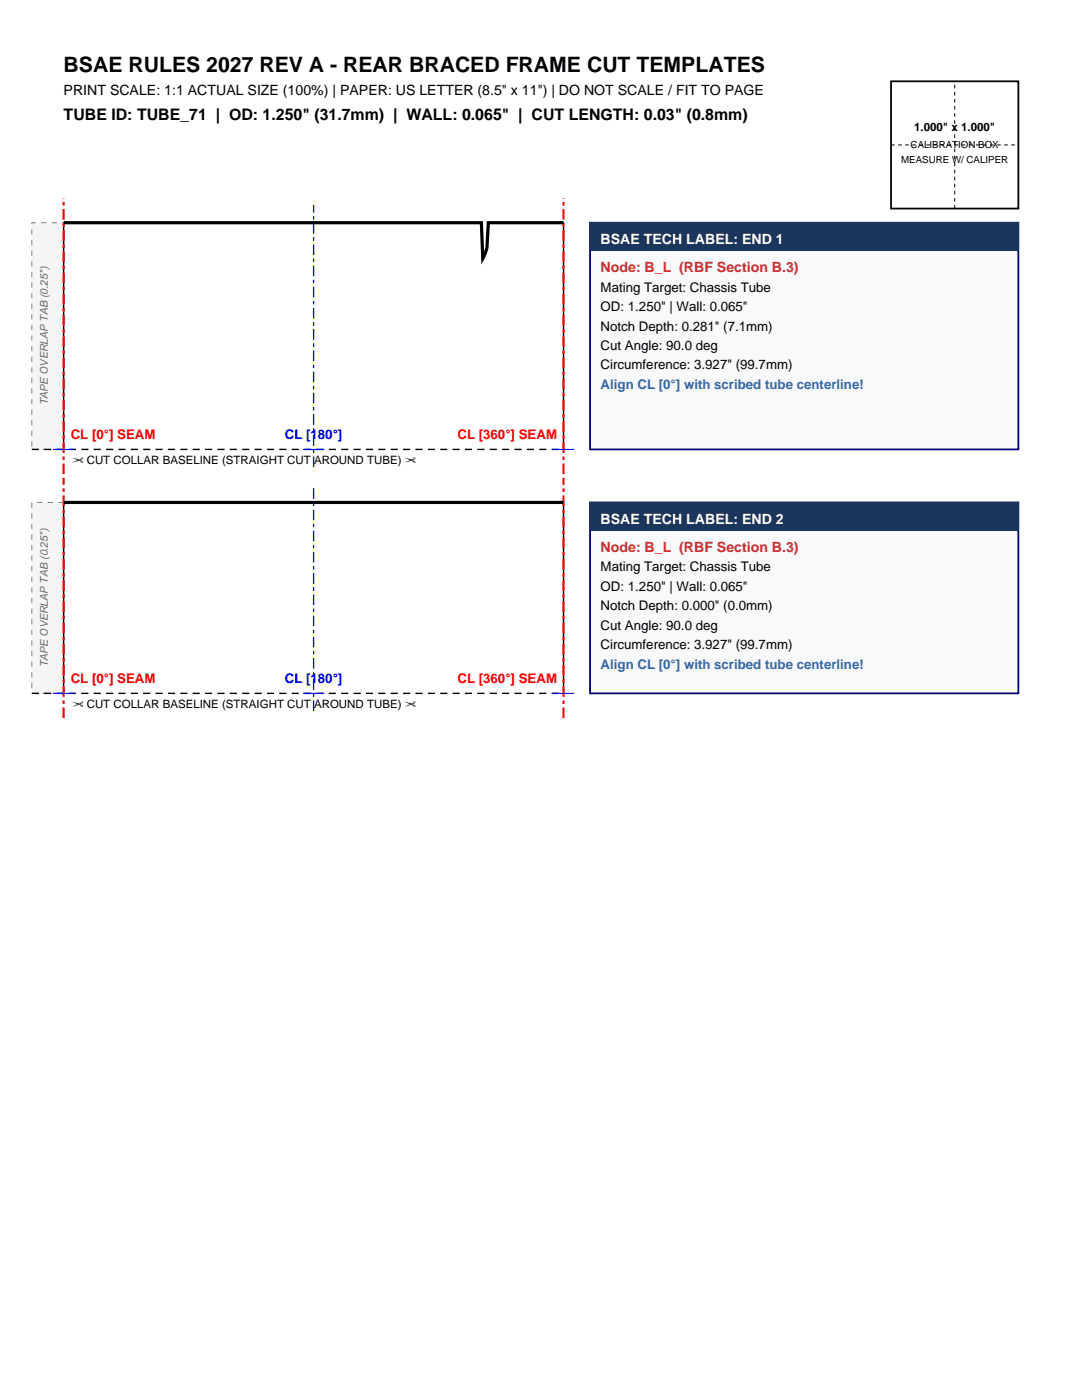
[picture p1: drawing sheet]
<svg xmlns="http://www.w3.org/2000/svg" width="216mm" height="279mm" viewBox="0 0 216 279" stroke-linecap="round" stroke-linejoin="round" font-family="sans-serif">
<defs><g id="words">
<text font-size="4.2" x="12.7" y="14.5">BSAE RULES 2027 REV A - REAR BRACED FRAME CUT TEMPLATES</text>
<text font-size="3.2" x="12.7" y="24">TUBE ID: TUBE_71 | OD: 1.250&quot; (31.7mm) | WALL: 0.065&quot; | CUT LENGTH: 0.03&quot; (0.8mm)</text>
<text font-size="2.8" x="12.7" y="19.1">PRINT SCALE: 1:1 ACTUAL SIZE (100%) | PAPER: US LETTER (8.5&quot; x 11&quot;) | DO NOT SCALE / FIT TO PAGE</text>
<g font-size="2.8" fill="#fff">
<text x="119.9" y="48.7">BSAE TECH LABEL: END 1</text>
<text x="119.9" y="104.5">BSAE TECH LABEL: END 2</text>
</g>
<g font-size="2.8" fill="#c53030">
<text x="119.9" y="54.3">Node: B_L (RBF Section B.3)</text>
<text x="119.9" y="110.2">Node: B_L (RBF Section B.3)</text>
</g>
<g font-size="2.6">
<text x="119.9" y="58.2">Mating Target: Chassis Tube</text>
<text x="119.9" y="62.1">OD: 1.250&quot; | Wall: 0.065&quot;</text>
<text x="119.9" y="66">Notch Depth: 0.281&quot; (7.1mm)</text>
<text x="119.9" y="69.8">Cut Angle: 90.0 deg</text>
<text x="119.9" y="73.7">Circumference: 3.927&quot; (99.7mm)</text>
<text x="119.9" y="114">Mating Target: Chassis Tube</text>
<text x="119.9" y="117.9">OD: 1.250&quot; | Wall: 0.065&quot;</text>
<text x="119.9" y="121.8">Notch Depth: 0.000&quot; (0.0mm)</text>
<text x="119.9" y="125.7">Cut Angle: 90.0 deg</text>
<text x="119.9" y="129.6">Circumference: 3.927&quot; (99.7mm)</text>
</g>
<g font-size="2.6" fill="#2b6cb0">
<text x="119.9" y="77.6">Align CL [0°] with scribed tube centerline!</text>
<text x="119.9" y="133.4">Align CL [0°] with scribed tube centerline!</text>
</g>
<g font-size="2.6" fill="#f00">
<text x="14.1" y="87.6">CL [0°] SEAM</text>
<text x="91.3" y="87.6">CL [360°] SEAM</text>
<text x="14.1" y="136.3">CL [0°] SEAM</text>
<text x="91.3" y="136.3">CL [360°] SEAM</text>
</g>
<g font-size="2.6" fill="#00f">
<text x="56.8" y="87.6">CL [180°]</text>
<text x="56.8" y="136.3">CL [180°]</text>
</g>
<g font-size="2.3">
<text x="182.4" y="26.1">1.000&quot; x 1.000&quot;</text>
<text x="14.5" y="92.5">✂ CUT COLLAR BASELINE (STRAIGHT CUT AROUND TUBE) ✂</text>
<text x="14.5" y="141.2">✂ CUT COLLAR BASELINE (STRAIGHT CUT AROUND TUBE) ✂</text>
</g>
<g font-size="2.1" fill="#696969">
<text x="9.5" y="80.9" transform="rotate(-90 9.5 80.9)">TAPE OVERLAP TAB (0.25&quot;)</text>
<text x="9.5" y="133.2" transform="rotate(-90 9.5 133.2)">TAPE OVERLAP TAB (0.25&quot;)</text>
</g>
<g font-size="1.9">
<text x="181.7" y="29.6">CALIBRATION BOX</text>
<text x="179.8" y="32.5">MEASURE W/ CALIPER</text>
</g>
</g></defs>
<path d="M177.8 16.2h25.4v25.4h-25.4z" fill="none" stroke="#000" stroke-width=".35"/>
<path d="M177.8 28.9h25.4M190.5 41.6v-25.4" fill="none" stroke="#000" stroke-width=".2" stroke-dasharray=".7 .7" stroke-linecap="butt"/>
<path d="M6.3 44.4h6.4v45.3h-6.4z" fill-rule="evenodd" fill="#f5f5f5" stroke="#808080" stroke-width=".2" stroke-dasharray="1.1 1.1" stroke-linecap="butt"/>
<path d="M6.3 89.7h106.1" fill="none" stroke="#000" stroke-width=".28" stroke-dasharray="1.4 1.1" stroke-linecap="butt"/>
<path d="M12.7 44.4v45.3M112.4 44.4v45.3" fill="none" stroke="#000" stroke-width=".28"/>
<path d="M12.7 94.6v-55.1M112.4 94.6v-55.1" fill="none" stroke="#f00" stroke-width=".42" stroke-dasharray="2.1 .7 .7 .7" stroke-linecap="butt"/>
<path d="M62.6 93.2v-52.3" fill="none" stroke="#00f" stroke-width=".28" stroke-dasharray="2.1 .7 .7 .7" stroke-linecap="butt"/>
<path d="M10.6 89.7h4.2M60.5 89.7h4.2M110.3 89.7h4.3" fill="none" stroke="#00f" stroke-width=".21"/>
<path d="M12.7 44.4h83.4l.2 7.2 .9-2.1 .2-5.1h15" fill="none" stroke="#000" stroke-width=".63" stroke-linecap="butt"/>
<path d="M117.7 44.4h85.5v45.3h-85.5z" fill-rule="evenodd" fill="#f8f9fa" stroke="#000080" stroke-width=".35"/>
<path d="M117.7 44.4h85.5v5.7h-85.5z" fill-rule="evenodd" fill="#1a365d"/>
<path d="M6.3 100.3h6.4v38.1h-6.4z" fill-rule="evenodd" fill="#f5f5f5" stroke="#808080" stroke-width=".2" stroke-dasharray="1.1 1.1" stroke-linecap="butt"/>
<path d="M6.3 138.4h106.1" fill="none" stroke="#000" stroke-width=".28" stroke-dasharray="1.4 1.1" stroke-linecap="butt"/>
<path d="M12.7 100.3v38.1M112.4 100.3v38.1" fill="none" stroke="#000" stroke-width=".28"/>
<path d="M12.7 143.3v-48M112.4 143.3v-48" fill="none" stroke="#f00" stroke-width=".42" stroke-dasharray="2.1 .7 .7 .7" stroke-linecap="butt"/>
<path d="M62.6 141.9v-45.2" fill="none" stroke="#00f" stroke-width=".28" stroke-dasharray="2.1 .7 .7 .7" stroke-linecap="butt"/>
<path d="M10.6 138.4h4.2M60.5 138.4h4.2M110.3 138.4h4.3" fill="none" stroke="#00f" stroke-width=".21"/>
<path d="M12.7 100.3h99.7" fill="none" stroke="#000" stroke-width=".63" stroke-linecap="butt"/>
<path d="M117.7 100.3h85.5v38.1h-85.5z" fill-rule="evenodd" fill="#f8f9fa" stroke="#000080" stroke-width=".35"/>
<path d="M117.7 100.3h85.5v5.6h-85.5z" fill-rule="evenodd" fill="#1a365d"/>
<use href="#words"/>
</svg>
